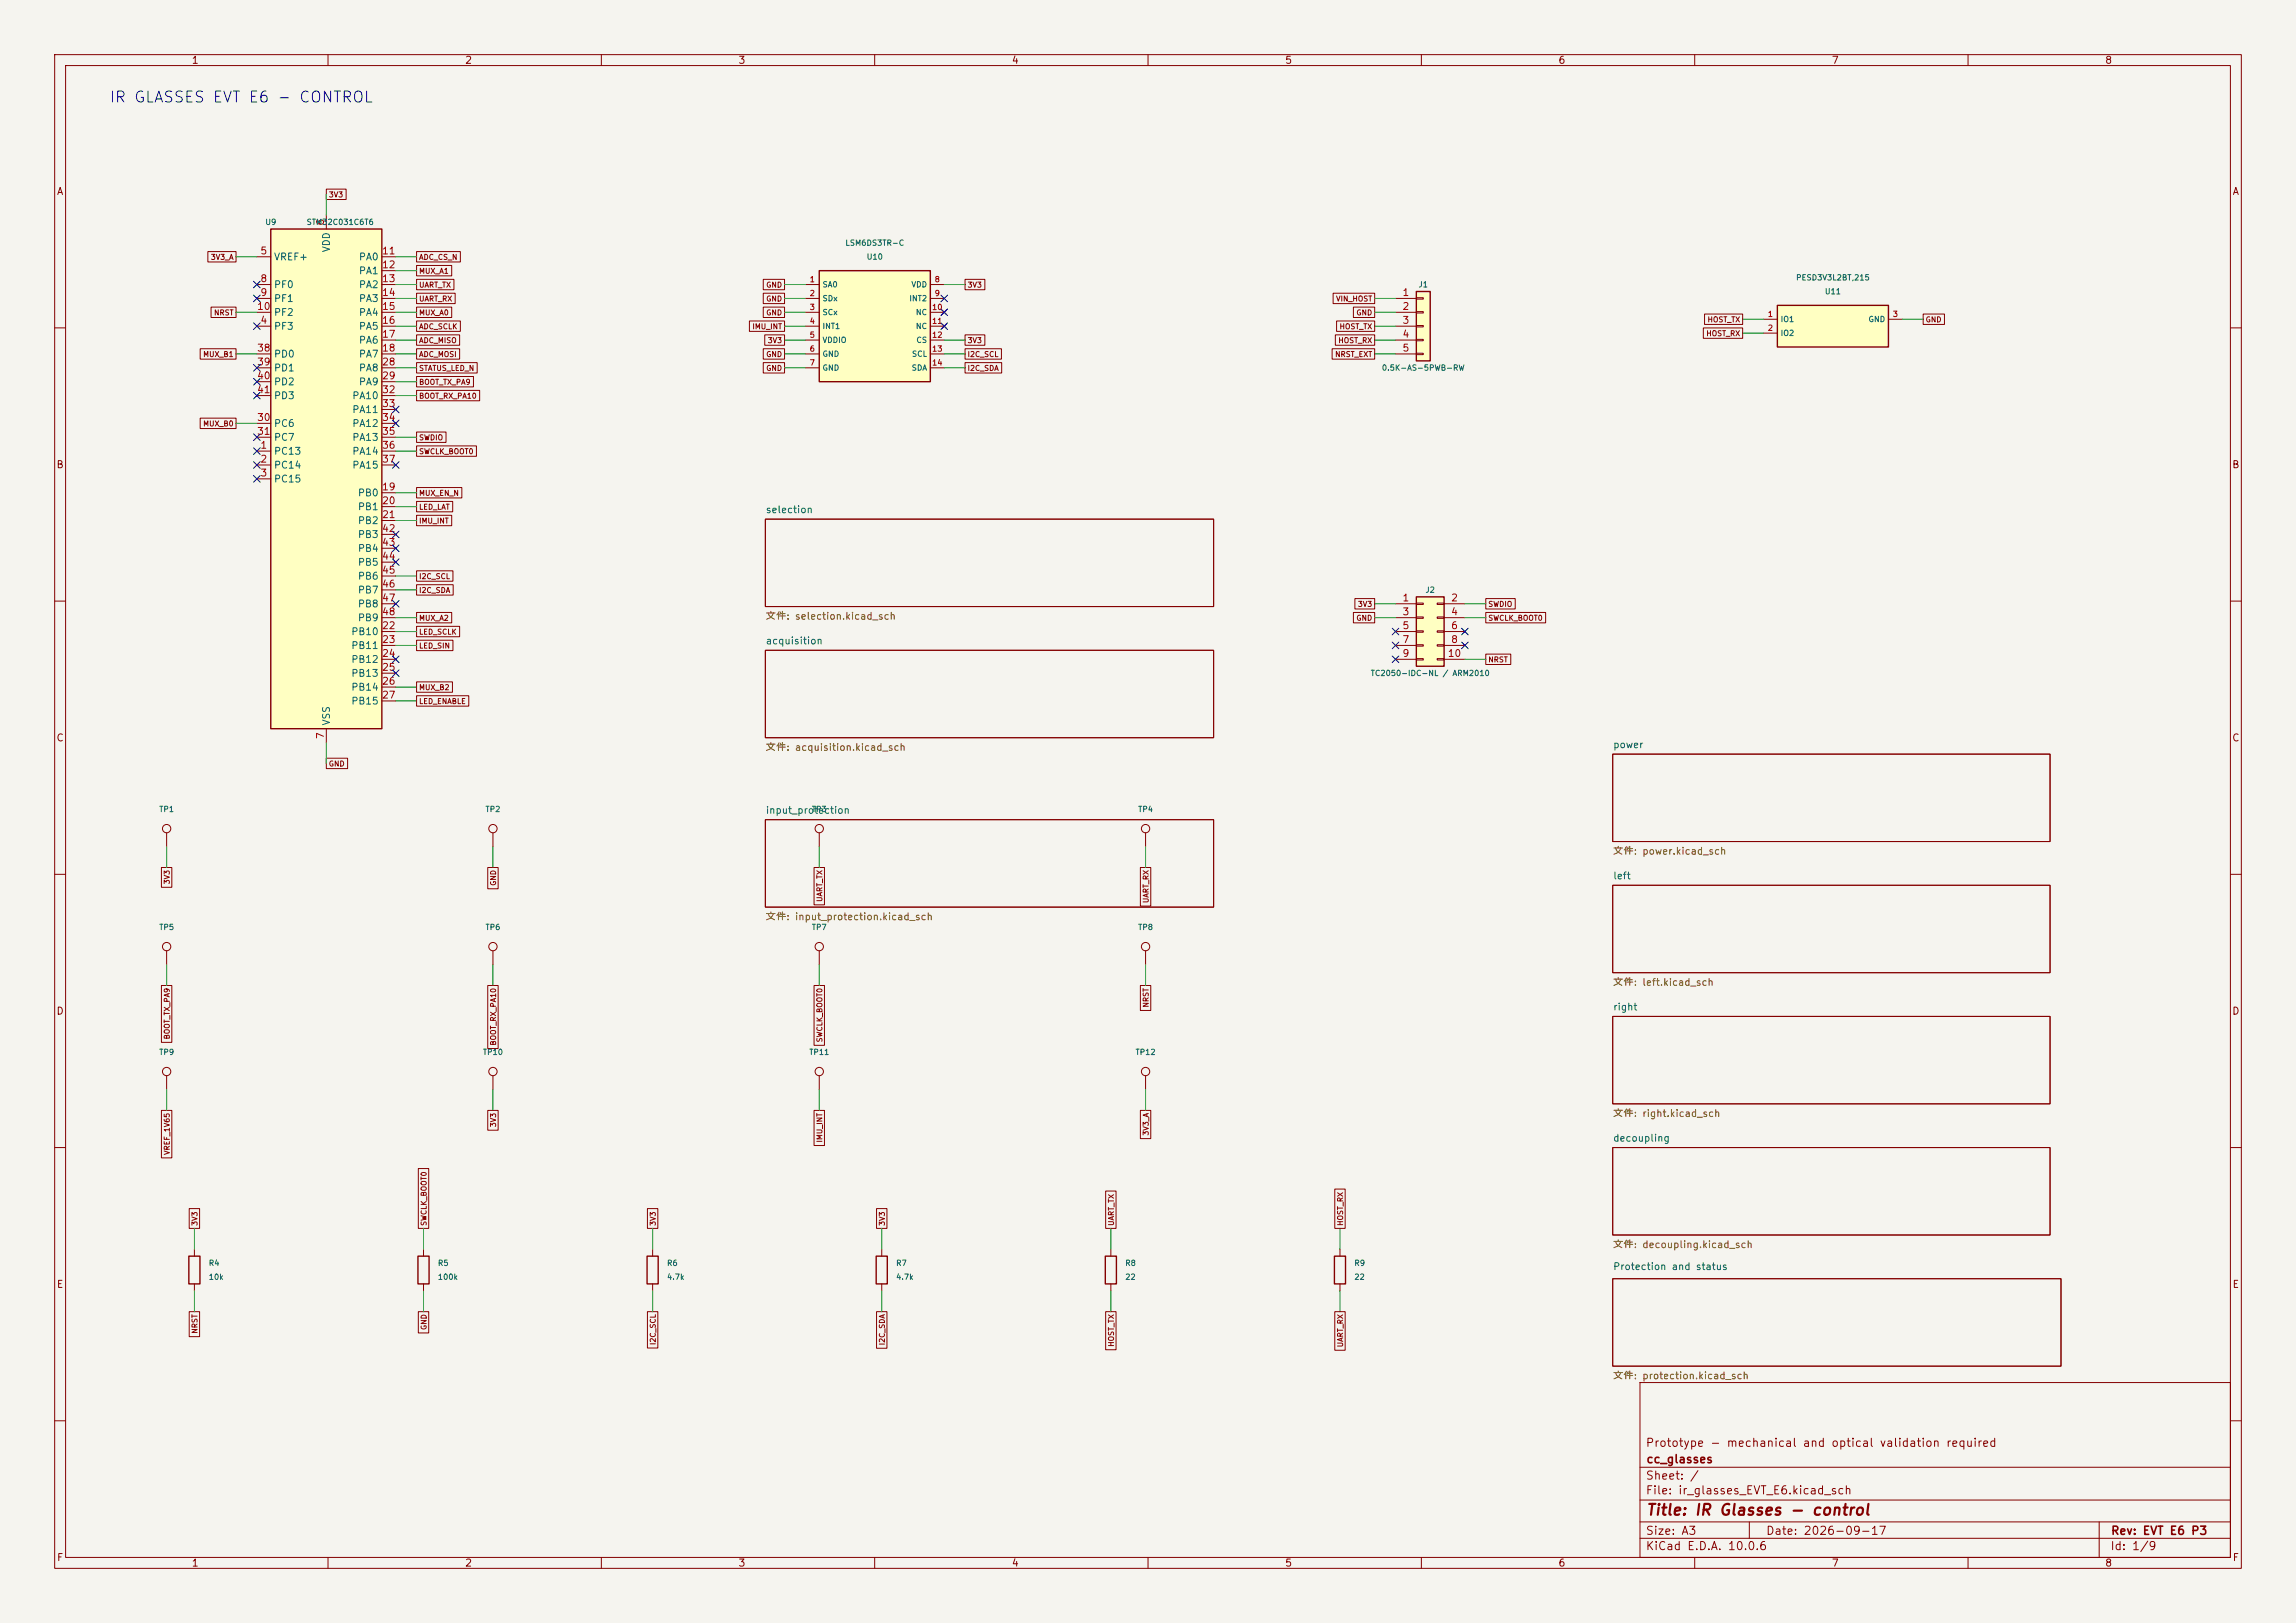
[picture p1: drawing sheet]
<svg xmlns="http://www.w3.org/2000/svg" width="420mm" height="297mm" viewBox="0 0 420 297" stroke-linecap="round" stroke-linejoin="round" font-family="sans-serif">
<defs><g id="words">
<text font-size="2" fill="#0000c2" x="19.9" y="19.3">IR GLASSES EVT E6 - CONTROL</text>
<text font-size="2" fill="#840000" x="301" y="277.8">Title: IR Glasses - control</text>
<g font-size="1.5" fill="#840000">
<text x="300.9" y="265.1">Prototype - mechanical and optical validation required</text>
<text x="301" y="268.1">cc_glasses</text>
<text x="300.9" y="273.8">File: ir_glasses_EVT_E6.kicad_sch</text>
<text x="300.9" y="271.1">Sheet: /</text>
<text x="300.9" y="281.2">Size: A3</text>
<text x="322.9" y="281.2">Date: 2026-09-17</text>
<text x="386" y="281.2">Rev: EVT E6 P3</text>
<text x="300.9" y="284">KiCad E.D.A. 10.0.6</text>
<text x="385.9" y="284">Id: 1/9</text>
</g>
<g font-size="1.3" fill="#840000">
<text x="35" y="12">1</text>
<text x="85" y="12">2</text>
<text x="135" y="12">3</text>
<text x="185" y="12">4</text>
<text x="235" y="12">5</text>
<text x="285" y="12">6</text>
<text x="335" y="12">7</text>
<text x="385" y="12">8</text>
<text x="10.3" y="36">A</text>
<text x="408.3" y="36">A</text>
<text x="10.2" y="86">B</text>
<text x="408.2" y="86">B</text>
<text x="10.2" y="136">C</text>
<text x="408.2" y="136">C</text>
<text x="10.2" y="186">D</text>
<text x="408.2" y="186">D</text>
<text x="10.3" y="236">E</text>
<text x="408.3" y="236">E</text>
<text x="10.3" y="286">F</text>
<text x="35" y="287">1</text>
<text x="85" y="287">2</text>
<text x="135" y="287">3</text>
<text x="185" y="287">4</text>
<text x="235" y="287">5</text>
<text x="285" y="287">6</text>
<text x="335" y="287">7</text>
<text x="385" y="287">8</text>
<text x="408.3" y="286">F</text>
</g>
<g font-size="1.3" fill="#a90000">
<text x="59.6" y="41.4" transform="rotate(-90 59.6 41.4)">6</text>
<text x="47.5" y="46.9">5</text>
<text x="69.8" y="46.9">11</text>
<text x="47.5" y="51.9">8</text>
<text x="69.8" y="49.4">12</text>
<text x="69.8" y="51.9">13</text>
<text x="46.9" y="57">10</text>
<text x="47.5" y="59.6">4</text>
<text x="47.5" y="54.5">9</text>
<text x="69.8" y="54.5">14</text>
<text x="69.8" y="57">15</text>
<text x="69.8" y="59.6">16</text>
<text x="256.4" y="54.5">1</text>
<text x="256.4" y="57">2</text>
<text x="256.4" y="59.6">3</text>
<text x="46.9" y="64.6">38</text>
<text x="69.8" y="62.1">17</text>
<text x="69.8" y="64.6">18</text>
<text x="256.4" y="62.1">4</text>
<text x="256.4" y="64.6">5</text>
<text x="46.9" y="67.2">39</text>
<text x="46.9" y="69.7">40</text>
<text x="69.8" y="67.2">28</text>
<text x="69.8" y="69.7">29</text>
<text x="46.9" y="77.3">30</text>
<text x="46.9" y="72.3">41</text>
<text x="69.8" y="72.3">32</text>
<text x="69.8" y="74.8">33</text>
<text x="69.8" y="77.3">34</text>
<text x="46.9" y="79.9">31</text>
<text x="47.5" y="82.4">1</text>
<text x="69.8" y="79.9">35</text>
<text x="69.8" y="82.4">36</text>
<text x="47.5" y="85">2</text>
<text x="47.5" y="87.5">3</text>
<text x="69.8" y="85">37</text>
<text x="69.8" y="90">19</text>
<text x="69.8" y="92.6">20</text>
<text x="69.8" y="95.1">21</text>
<text x="69.8" y="97.7">42</text>
<text x="69.8" y="100.2">43</text>
<text x="69.8" y="102.7">44</text>
<text x="69.8" y="105.3">45</text>
<text x="69.8" y="107.8">46</text>
<text x="69.8" y="110.4">47</text>
<text x="69.8" y="112.9">48</text>
<text x="256.4" y="110.4">1</text>
<text x="256.4" y="112.9">3</text>
<text x="265.3" y="110.4">2</text>
<text x="265.3" y="112.9">4</text>
<text x="69.8" y="115.4">22</text>
<text x="69.8" y="118">23</text>
<text x="256.4" y="115.4">5</text>
<text x="256.4" y="118">7</text>
<text x="265.3" y="115.4">6</text>
<text x="265.3" y="118">8</text>
<text x="69.8" y="120.5">24</text>
<text x="69.8" y="123.1">25</text>
<text x="69.8" y="125.6">26</text>
<text x="256.4" y="120.5">9</text>
<text x="264.7" y="120.5">10</text>
<text x="69.8" y="128.1">27</text>
<text x="59.6" y="135.4" transform="rotate(-90 59.6 135.4)">7</text>
</g>
<g font-size="1.3" fill="#006464">
<text x="50" y="48">VREF+</text>
<text x="60.7" y="46.3" transform="rotate(-90 60.7 46.3)">VDD</text>
<text x="65.5" y="48">PA0</text>
<text x="50" y="53">PF0</text>
<text x="65.5" y="50.5">PA1</text>
<text x="65.5" y="53">PA2</text>
<text x="50" y="55.6">PF1</text>
<text x="50" y="58.1">PF2</text>
<text x="65.5" y="55.6">PA3</text>
<text x="65.5" y="58.1">PA4</text>
<text x="50" y="60.7">PF3</text>
<text x="50" y="65.7">PD0</text>
<text x="65.5" y="60.7">PA5</text>
<text x="65.5" y="63.2">PA6</text>
<text x="65.5" y="65.7">PA7</text>
<text x="50" y="68.3">PD1</text>
<text x="50" y="70.8">PD2</text>
<text x="65.5" y="68.3">PA8</text>
<text x="65.5" y="70.8">PA9</text>
<text x="50" y="73.4">PD3</text>
<text x="64.3" y="73.4">PA10</text>
<text x="64.3" y="75.9">PA11</text>
<text x="50" y="83.5">PC13</text>
<text x="50" y="78.4">PC6</text>
<text x="50" y="81">PC7</text>
<text x="64.3" y="78.4">PA12</text>
<text x="64.3" y="81">PA13</text>
<text x="64.3" y="83.5">PA14</text>
<text x="50" y="86.1">PC14</text>
<text x="50" y="88.6">PC15</text>
<text x="64.3" y="86.1">PA15</text>
<text x="65.4" y="91.1">PB0</text>
<text x="65.4" y="93.7">PB1</text>
<text x="140" y="94.2">selection</text>
<text x="65.4" y="96.2">PB2</text>
<text x="65.4" y="98.8">PB3</text>
<text x="65.4" y="101.3">PB4</text>
<text x="65.4" y="103.8">PB5</text>
<text x="65.4" y="106.4">PB6</text>
<text x="65.4" y="108.9">PB7</text>
<text x="65.4" y="111.5">PB8</text>
<text x="65.4" y="114">PB9</text>
<text x="64.2" y="116.5">PB10</text>
<text x="64.2" y="119.1">PB11</text>
<text x="140" y="118.2">acquisition</text>
<text x="64.2" y="121.6">PB12</text>
<text x="64.2" y="124.2">PB13</text>
<text x="64.2" y="126.7">PB14</text>
<text x="64.2" y="129.2">PB15</text>
<text x="60.7" y="132.9" transform="rotate(-90 60.7 132.9)">VSS</text>
<text x="295" y="137.2">power</text>
<text x="140" y="149.2">input_protection</text>
<text x="295" y="161.2">left</text>
<text x="295" y="185.2">right</text>
<text x="295" y="209.2">decoupling</text>
<text x="295" y="232.7">Protection and status</text>
</g>
<g font-size="1.3" fill="#725600">
<text x="140" y="113.7">文件: selection.kicad_sch</text>
<text x="140" y="137.7">文件: acquisition.kicad_sch</text>
<text x="295" y="156.7">文件: power.kicad_sch</text>
<text x="140" y="168.7">文件: input_protection.kicad_sch</text>
<text x="295" y="180.7">文件: left.kicad_sch</text>
<text x="295" y="204.7">文件: right.kicad_sch</text>
<text x="295" y="228.7">文件: decoupling.kicad_sch</text>
<text x="295" y="252.7">文件: protection.kicad_sch</text>
</g>
<g font-size="1" fill="#006464">
<text x="48.4" y="41.4">U9</text>
<text x="56" y="41.4">STM32C031C6T6</text>
<text x="154.5" y="45.2">LSM6DS3TR-C</text>
<text x="158.4" y="47.7">U10</text>
<text x="150.4" y="52.8">SA0</text>
<text x="166.6" y="52.8">VDD</text>
<text x="259.4" y="52.8">J1</text>
<text x="328.4" y="51.6">PESD3V3L2BT,215</text>
<text x="150.4" y="55.4">SDx</text>
<text x="150.4" y="57.9">SCx</text>
<text x="166.2" y="55.4">INT2</text>
<text x="167.4" y="57.9">NC</text>
<text x="325.6" y="59.2">IO1</text>
<text x="333.7" y="54.1">U11</text>
<text x="341.7" y="59.2">GND</text>
<text x="150.4" y="60.4">INT1</text>
<text x="150.4" y="63">VDDIO</text>
<text x="150.4" y="65.5">GND</text>
<text x="166.7" y="65.5">SCL</text>
<text x="167.4" y="60.4">NC</text>
<text x="167.5" y="63">CS</text>
<text x="325.6" y="61.7">IO2</text>
<text x="150.4" y="68.1">GND</text>
<text x="166.7" y="68.1">SDA</text>
<text x="252.7" y="68.1">0.5K-AS-5PWB-RW</text>
<text x="260.7" y="108.7">J2</text>
<text x="250.6" y="123.9">TC2050-IDC-NL / ARM2010</text>
<text x="29" y="148.8">TP1</text>
<text x="88.7" y="148.8">TP2</text>
<text x="148.4" y="148.8">TP3</text>
<text x="208.1" y="148.8">TP4</text>
<text x="29" y="170.4">TP5</text>
<text x="88.7" y="170.4">TP6</text>
<text x="148.4" y="170.4">TP7</text>
<text x="208.1" y="170.4">TP8</text>
<text x="29" y="193.3">TP9</text>
<text x="88.2" y="193.3">TP10</text>
<text x="147.9" y="193.3">TP11</text>
<text x="207.6" y="193.3">TP12</text>
<text x="38.1" y="231.9">R4</text>
<text x="80" y="231.9">R5</text>
<text x="121.9" y="231.9">R6</text>
<text x="163.8" y="231.9">R7</text>
<text x="205.7" y="231.9">R8</text>
<text x="247.6" y="231.9">R9</text>
<text x="38.1" y="234.4">10k</text>
<text x="80" y="234.4">100k</text>
<text x="121.9" y="234.4">4.7k</text>
<text x="163.8" y="234.4">4.7k</text>
<text x="205.7" y="234.4">22</text>
<text x="247.6" y="234.4">22</text>
</g>
<g font-size="1" fill="#840000">
<text x="60.1" y="36.3">3V3</text>
<text x="38.5" y="47.8">3V3_A</text>
<text x="76.6" y="47.8">ADC_CS_N</text>
<text x="76.6" y="50.3">MUX_A1</text>
<text x="76.6" y="52.9">UART_TX</text>
<text x="140.1" y="52.9">GND</text>
<text x="176.9" y="52.9">3V3</text>
<text x="39.1" y="57.9">NRST</text>
<text x="76.6" y="57.9">MUX_A0</text>
<text x="76.6" y="55.4">UART_RX</text>
<text x="140.1" y="55.4">GND</text>
<text x="140.1" y="57.9">GND</text>
<text x="244.3" y="55.4">VIN_HOST</text>
<text x="248" y="57.9">GND</text>
<text x="312.2" y="59.2">HOST_TX</text>
<text x="352.2" y="59.2">GND</text>
<text x="37.1" y="65.6">MUX_B1</text>
<text x="76.6" y="60.5">ADC_SCLK</text>
<text x="76.6" y="63">ADC_MISO</text>
<text x="76.6" y="65.6">ADC_MOSI</text>
<text x="137.5" y="60.5">IMU_INT</text>
<text x="140.1" y="65.6">GND</text>
<text x="140.3" y="63">3V3</text>
<text x="176.9" y="63">3V3</text>
<text x="176.9" y="65.6">I2C_SCL</text>
<text x="244.1" y="65.6">NRST_EXT</text>
<text x="244.7" y="63">HOST_RX</text>
<text x="244.9" y="60.5">HOST_TX</text>
<text x="312" y="61.7">HOST_RX</text>
<text x="76.6" y="68.1">STATUS_LED_N</text>
<text x="76.6" y="70.6">BOOT_TX_PA9</text>
<text x="140.1" y="68.1">GND</text>
<text x="176.9" y="68.1">I2C_SDA</text>
<text x="76.6" y="73.2">BOOT_RX_PA10</text>
<text x="37.1" y="78.3">MUX_B0</text>
<text x="76.6" y="83.3">SWCLK_BOOT0</text>
<text x="76.6" y="80.8">SWDIO</text>
<text x="76.6" y="91">MUX_EN_N</text>
<text x="76.6" y="93.5">LED_LAT</text>
<text x="76.6" y="96">IMU_INT</text>
<text x="76.6" y="106.2">I2C_SCL</text>
<text x="76.6" y="113.8">MUX_A2</text>
<text x="76.6" y="108.7">I2C_SDA</text>
<text x="248" y="113.8">GND</text>
<text x="248.3" y="111.3">3V3</text>
<text x="272.1" y="113.8">SWCLK_BOOT0</text>
<text x="272.1" y="111.3">SWDIO</text>
<text x="76.6" y="116.4">LED_SCLK</text>
<text x="76.6" y="118.9">LED_SIN</text>
<text x="272.1" y="121.4">NRST</text>
<text x="76.6" y="126.5">MUX_B2</text>
<text x="76.6" y="129.1">LED_ENABLE</text>
<text x="60.1" y="140.5">GND</text>
<text x="31.3" y="161.9" transform="rotate(-90 31.3 161.9)">3V3</text>
<text x="91" y="162.2" transform="rotate(-90 91 162.2)">GND</text>
<text x="150.6" y="165.1" transform="rotate(-90 150.6 165.1)">UART_TX</text>
<text x="210.3" y="165.4" transform="rotate(-90 210.3 165.4)">UART_RX</text>
<text x="210.3" y="184.5" transform="rotate(-90 210.3 184.5)">NRST</text>
<text x="31.3" y="190.3" transform="rotate(-90 31.3 190.3)">BOOT_TX_PA9</text>
<text x="91" y="191.4" transform="rotate(-90 91 191.4)">BOOT_RX_PA10</text>
<text x="150.6" y="190.8" transform="rotate(-90 150.6 190.8)">SWCLK_BOOT0</text>
<text x="91" y="206.4" transform="rotate(-90 91 206.4)">3V3</text>
<text x="150.6" y="209.2" transform="rotate(-90 150.6 209.2)">IMU_INT</text>
<text x="210.3" y="207.9" transform="rotate(-90 210.3 207.9)">3V3_A</text>
<text x="31.3" y="211.4" transform="rotate(-90 31.3 211.4)">VREF_1V65</text>
<text x="36.3" y="224.4" transform="rotate(-90 36.3 224.4)">3V3</text>
<text x="78.3" y="224.4" transform="rotate(-90 78.3 224.4)">SWCLK_BOOT0</text>
<text x="120.2" y="224.4" transform="rotate(-90 120.2 224.4)">3V3</text>
<text x="162.1" y="224.4" transform="rotate(-90 162.1 224.4)">3V3</text>
<text x="204" y="224.4" transform="rotate(-90 204 224.4)">UART_TX</text>
<text x="245.9" y="224.4" transform="rotate(-90 245.9 224.4)">HOST_RX</text>
<text x="36.3" y="244.2" transform="rotate(-90 36.3 244.2)">NRST</text>
<text x="78.3" y="243.5" transform="rotate(-90 78.3 243.5)">GND</text>
<text x="120.2" y="246.2" transform="rotate(-90 120.2 246.2)">I2C_SCL</text>
<text x="162.1" y="246.3" transform="rotate(-90 162.1 246.3)">I2C_SDA</text>
<text x="204" y="246.6" transform="rotate(-90 204 246.6)">HOST_TX</text>
<text x="245.9" y="246.6" transform="rotate(-90 245.9 246.6)">UART_RX</text>
</g>
<g font-size="1" fill="#a90000">
<text x="148" y="51.9">1</text>
<text x="170.9" y="51.9">8</text>
<text x="148" y="54.4">2</text>
<text x="148" y="57">3</text>
<text x="148" y="59.5">4</text>
<text x="170.4" y="57">10</text>
<text x="170.4" y="59.5">11</text>
<text x="170.9" y="54.4">9</text>
<text x="323.3" y="58.2">1</text>
<text x="346.1" y="58.2">3</text>
<text x="148" y="62">5</text>
<text x="148" y="64.6">6</text>
<text x="170.4" y="62">12</text>
<text x="170.4" y="64.6">13</text>
<text x="323.3" y="60.8">2</text>
<text x="148" y="67.1">7</text>
<text x="170.4" y="67.1">14</text>
</g>
</g></defs>
<path d="M0 0h420v297h-420z" fill="#f5f4ef" stroke="#f5f4ef" stroke-width=".18"/>
<g fill="none" stroke="#840000" stroke-width=".18">
<path d="M10 10h400v277h-400zM12 12h396v273h-396zM60 10v2M110 10v2M160 10v2M210 10v2M260 10v2M310 10v2M360 10v2M10 60h2M408 60h2M140 95h82v16h-82z"/>
<path d="M10 110h2M140 119h82v16h-82zM408 110h2M295 138h80v16h-80zM10 160h2M140 150h82v16h-82zM408 160h2M295 162h80v16h-80zM295 186h80v16h-80zM10 210h2M295 210h80v16h-80zM408 210h2"/>
<path d="M161.3 228.6v1.3M161.3 234.9v1.3M295 234h82v16h-82zM300 253h108v32h-108zM10 260h2M300 278.5h108M300 274.5h108M300 268.5h108M320 278.5v3M384 278.5v6.5M408 260h2M60 285v2"/>
<path d="M110 285v2M160 285v2M210 285v2M260 285v2M300 281.5h108M310 285v2M360 285v2"/>
</g>
<path d="M160.3 229.9h2v5h-2z" fill="none" stroke="#840000" stroke-width=".25"/>
<path d="M49.5 41.9h20.3v91.5h-20.3z" fill="#ffffc2"/>
<path d="M49.5 41.9h20.3v91.5h-20.3z" fill="none" stroke="#840000" stroke-width=".25"/>
<g fill="none" stroke="#840000" stroke-width=".18">
<path d="M59.7 39.4v2.5M47 59.7h2.5M47 47h2.5M47 52.1h2.5M47 54.6h2.5M47 57.2h2.5M69.8 59.7h2.6M69.8 47h2.6M69.8 52.1h2.6M69.8 54.6h2.6M69.8 57.2h2.6M69.8 49.5h2.6"/>
<path d="M47 64.8h2.5M47 67.3h2.5M47 69.9h2.5M47 77.5h2.5M47 72.4h2.5M69.8 62.2h2.6M69.8 64.8h2.6M69.8 67.3h2.6M69.8 69.9h2.6M69.8 77.5h2.6M69.8 72.4h2.6M69.8 74.9h2.6"/>
<path d="M47 82.6h2.5M47 85.1h2.5M47 87.6h2.5M47 80h2.5M69.8 82.6h2.6M69.8 85.1h2.6M69.8 90.2h2.6M69.8 92.7h2.6M69.8 95.3h2.6M69.8 80h2.6M69.8 97.8h2.6M69.8 115.6h2.6"/>
<path d="M69.8 118.1h2.6M69.8 100.3h2.6M69.8 102.9h2.6M69.8 105.4h2.6M69.8 108h2.6M69.8 110.5h2.6M69.8 113h2.6M59.7 133.4v2.5M69.8 120.7h2.6M69.8 123.2h2.6M69.8 125.7h2.6M69.8 128.3h2.6"/>
<path d="M90.2 174v2.5M90.2 196.9v2.5"/>
<circle cx="90.2" cy="173.2" r=".76"/>
<circle cx="90.2" cy="196.1" r=".76"/>
</g>
<path d="M259.1 53.3h2.5v12.7h-2.5z" fill="#ffffc2"/>
<path d="M259.1 53.3h2.5v12.7h-2.5z" fill="none" stroke="#840000" stroke-width=".25"/>
<path d="M255.3 54.6h3.8M255.3 57.2h3.8M255.3 59.7h3.8M259.1 54.5h1.2v.2h-1.2zM259.1 57h1.2v.3h-1.2zM259.1 59.6h1.2v.2h-1.2zM255.3 62.2h3.8M255.3 64.8h3.8M259.1 62.1h1.2v.3h-1.2zM259.1 64.6h1.2v.3h-1.2z" fill="none" stroke="#840000" stroke-width=".18"/>
<path d="M325.1 55.9h20.3v7.6h-20.3z" fill="#ffffc2"/>
<path d="M325.1 55.9h20.3v7.6h-20.3z" fill="none" stroke="#840000" stroke-width=".25"/>
<g fill="none" stroke="#840000" stroke-width=".18">
<path d="M322.6 58.4h2.5M345.4 58.4h2.6M322.6 61h2.5M90.2 152.4v2.5M30.5 174v2.5M30.5 196.9v2.5"/>
<circle cx="90.2" cy="151.6" r=".76"/>
<circle cx="30.5" cy="173.2" r=".76"/>
<circle cx="30.5" cy="196.1" r=".76"/>
</g>
<path d="M259.1 109.2h5.1v12.7h-5.1z" fill="#ffffc2"/>
<path d="M259.1 109.2h5.1v12.7h-5.1zM34.5 229.9h2.1v5h-2.1zM76.5 229.9h2v5h-2zM118.4 229.9h2v5h-2z" fill="none" stroke="#840000" stroke-width=".25"/>
<g fill="none" stroke="#840000" stroke-width=".18">
<path d="M255.3 110.5h3.8M255.3 113h3.8M255.3 115.6h3.8M255.3 118.1h3.8M259.1 110.4h1.2v.2h-1.2zM259.1 112.9h1.2v.3h-1.2zM259.1 115.4h1.2v.3h-1.2zM259.1 118h1.2v.2h-1.2zM262.9 110.4h1.3v.2h-1.3zM262.9 112.9h1.3v.3h-1.3zM262.9 115.4h1.3v.3h-1.3zM262.9 118h1.3v.2h-1.3z"/>
<path d="M264.2 110.5h3.8M264.2 113h3.8M264.2 115.6h3.8M264.2 118.1h3.8M255.3 120.7h3.8M259.1 120.5h1.2v.3h-1.2zM262.9 120.5h1.3v.3h-1.3zM264.2 120.7h3.8M149.9 152.4v2.5M149.9 174v2.5M149.9 196.9v2.5M35.6 228.6v1.3"/>
<path d="M35.6 234.9v1.3M77.5 228.6v1.3M77.5 234.9v1.3M119.4 228.6v1.3M119.4 234.9v1.3"/>
<circle cx="149.9" cy="151.6" r=".76"/>
<circle cx="149.9" cy="173.2" r=".76"/>
<circle cx="149.9" cy="196.1" r=".76"/>
</g>
<path d="M149.9 49.5h20.3v20.4h-20.3z" fill="#ffffc2"/>
<path d="M149.9 49.5h20.3v20.4h-20.3zM202.2 229.9h2v5h-2zM244.1 229.9h2v5h-2z" fill="none" stroke="#840000" stroke-width=".25"/>
<g fill="none" stroke="#840000" stroke-width=".18">
<path d="M59.7 34.6h3.6v1.9h-3.6zM38 46h5.2v1.9h-5.2zM38.6 56.2h4.6v1.9h-4.6zM76.2 56.2h6.4v1.9h-6.4zM76.2 48.6h6.4v1.9h-6.4zM76.2 46h8v1.9h-8zM76.2 53.7h7.1v1.9h-7.1zM76.2 51.1h6.8v1.9h-6.8zM76.2 58.7h8v1.9h-8zM137.1 58.7h6.4v1.9h-6.4zM139.6 53.7h3.9v1.9h-3.9zM139.6 51.1h3.9v1.9h-3.9z"/>
<path d="M139.6 56.2h3.9v1.9h-3.9zM147.3 52.1h2.6M147.3 54.6h2.6M147.3 57.2h2.6M147.3 59.7h2.6M170.2 52.1h2.5M170.2 54.6h2.5M170.2 57.2h2.5M170.2 59.7h2.5M172.3 56.8l.8 .7M172.3 59.3l.8 .8M173.1 56.8l-.8 .7"/>
<path d="M173.1 59.3l-.8 .8M176.5 51.1h3.7v1.9h-3.7zM243.9 53.7h7.6v1.9h-7.6zM244.5 58.7h7v1.9h-7zM247.6 56.2h3.9v1.9h-3.9zM311.8 57.5h7v1.9h-7zM351.8 57.5h3.9v1.9h-3.9zM36.6 63.8h6.6v1.9h-6.6zM36.6 76.5h6.6v1.9h-6.6zM76.2 66.4h11.1v1.9h-11.1zM76.2 79.1h5.4v1.9h-5.4zM76.2 61.3h7.9v1.9h-7.9z"/>
<path d="M76.2 71.4h11.5v1.9h-11.5zM76.2 63.8h7.9v1.9h-7.9zM76.2 68.9h10.4v1.9h-10.4zM139.6 63.8h3.9v1.9h-3.9zM139.6 66.4h3.9v1.9h-3.9zM139.9 61.3h3.6v1.9h-3.6zM147.3 62.2h2.6M147.3 64.8h2.6M147.3 67.3h2.6M170.2 62.2h2.5M170.2 64.8h2.5M170.2 67.3h2.5"/>
<path d="M176.5 61.3h3.7v1.9h-3.7zM176.5 63.8h6.7v1.9h-6.7zM176.5 66.4h6.7v1.9h-6.7zM243.7 63.8h7.8v1.9h-7.8zM244.3 61.3h7.2v1.9h-7.2zM311.6 60h7.2v1.9h-7.2zM76.2 81.6h11v1.9h-11zM76.2 89.2h8.3v1.9h-8.3zM76.2 94.3h6.4v1.9h-6.4zM76.2 91.8h6.6v1.9h-6.6zM76.2 112.1h6.4v1.9h-6.4zM76.2 107h6.7v1.9h-6.7z"/>
<path d="M76.2 104.5h6.7v1.9h-6.7zM76.2 114.6h7.9v1.9h-7.9zM76.2 117.2h6.7v1.9h-6.7zM247.6 112.1h3.9v1.9h-3.9zM247.8 109.5h3.7v1.9h-3.7zM271.8 119.7h4.6v1.9h-4.6zM271.8 112.1h10.9v1.9h-10.9zM271.8 109.5h5.4v1.9h-5.4zM59.7 138.7h3.9v2h-3.9zM76.2 124.8h6.6v1.9h-6.6zM76.2 127.3h9.5v1.9h-9.5zM29.5 158.8h1.9v3.6h-1.9z"/>
<path d="M30.5 152.4v2.5M89.2 158.8h1.9v3.8h-1.9zM148.9 158.8h1.9v6.8h-1.9zM208.6 158.8h1.9v7h-1.9zM209.5 152.4v2.5M209.5 174v2.5M29.5 180.3h1.9v10.4h-1.9zM89.2 180.3h1.9v11.6h-1.9zM148.9 180.3h1.9v11h-1.9zM208.6 180.3h1.9v4.6h-1.9zM209.5 196.9v2.5M29.5 203.2h1.9v8.7h-1.9z"/>
<path d="M76.5 213.8h1.9v11h-1.9zM89.2 203.2h1.9v3.6h-1.9zM148.9 203.2h1.9v6.4h-1.9zM202.2 218h2v6.8h-2zM208.6 203.2h1.9v5.2h-1.9zM244.2 217.6h1.9v7.2h-1.9zM34.6 221.2h1.9v3.6h-1.9zM118.4 221.2h1.9v3.6h-1.9zM160.3 221.2h1.9v3.6h-1.9zM203.2 228.6v1.3M203.2 234.9v1.3M245.1 228.6v1.3"/>
<path d="M245.1 234.9v1.3M34.6 240h1.9v4.6h-1.9zM76.5 240h1.9v3.9h-1.9zM118.4 240h1.9v6.7h-1.9zM160.3 240h1.9v6.7h-1.9zM202.2 240h2v7h-2zM244.2 240h1.9v7.1h-1.9z"/>
<circle cx="30.5" cy="151.6" r=".76"/>
<circle cx="209.5" cy="151.6" r=".76"/>
<circle cx="209.5" cy="173.2" r=".76"/>
<circle cx="209.5" cy="196.1" r=".76"/>
</g>
<g fill="none" stroke="#009600" stroke-width=".18">
<path d="M59.7 35.6v3.8M43.2 57.2h3.8M43.2 47h3.8M72.4 52.1h3.8M72.4 57.2h3.8M72.4 54.6h3.8M72.4 47h3.8M72.4 49.5h3.8M72.4 59.7h3.8M143.5 52.1h3.8M143.5 57.2h3.8M143.5 54.6h3.8"/>
<path d="M143.5 59.7h3.8M172.7 52.1h3.8M251.5 57.2h3.8M251.5 54.6h3.8M251.5 59.7h3.8M318.8 58.4h3.8M348 58.4h3.8M43.2 64.8h3.8M43.2 77.5h3.8M72.4 67.3h3.8M72.4 64.8h3.8M72.4 62.2h3.8"/>
<path d="M72.4 69.9h3.8M72.4 72.4h3.8M143.5 67.3h3.8M143.5 64.8h3.8M143.5 62.2h3.8M172.7 67.3h3.8M172.7 64.8h3.8M172.7 62.2h3.8M251.5 64.8h3.8M251.5 62.2h3.8M318.8 61h3.8M72.4 92.7h3.8"/>
<path d="M72.4 95.3h3.8M72.4 90.2h3.8M72.4 80h3.8M72.4 82.6h3.8M72.4 113h3.8M72.4 118.1h3.8M72.4 115.6h3.8M72.4 105.4h3.8M72.4 108h3.8M251.5 113h3.8M251.5 110.5h3.8M268 113h3.8"/>
<path d="M268 110.5h3.8M59.7 135.9v3.8M72.4 128.3h3.8M72.4 125.7h3.8M268 120.7h3.8M30.5 154.9v3.9M90.2 154.9v3.9M149.9 154.9v3.9M209.5 154.9v3.9M30.5 176.5v3.8M90.2 176.5v3.8M149.9 176.5v3.8"/>
<path d="M209.5 176.5v3.8M30.5 199.4v3.8M90.2 199.4v3.8M149.9 199.4v3.8M209.5 199.4v3.8M35.6 224.8v3.8M35.6 236.2v3.8M77.5 224.8v3.8M77.5 236.2v3.8M119.4 224.8v3.8M119.4 236.2v3.8M161.3 224.8v3.8"/>
<path d="M161.3 236.2v3.8M203.2 224.8v3.8M203.2 236.2v3.8M245.1 224.8v3.8M245.1 236.2v3.8"/>
</g>
<g fill="none" stroke="#000084" stroke-width=".18">
<path d="M46.4 54l1.2 1.2M46.4 51.5l1.2 1.2M46.4 59.1l1.2 1.2M47.6 54l-1.2 1.2M47.6 51.5l-1.2 1.2M47.6 59.1l-1.2 1.2M172.1 59.1l1.2 1.2M172.1 56.5l1.2 1.3M172.1 54l1.2 1.2M173.3 59.1l-1.2 1.2M173.3 56.5l-1.2 1.3M173.3 54l-1.2 1.2"/>
<path d="M46.4 71.8l1.2 1.2M46.4 69.2l1.2 1.3M46.4 66.7l1.2 1.2M46.4 79.4l1.2 1.2M47.6 71.8l-1.2 1.2M47.6 69.2l-1.2 1.3M47.6 66.7l-1.2 1.2M47.6 79.4l-1.2 1.2M71.8 76.9l1.2 1.2M71.8 74.3l1.2 1.2M73 76.9l-1.2 1.2M73 74.3l-1.2 1.2"/>
<path d="M46.4 84.5l1.2 1.2M46.4 81.9l1.2 1.3M46.4 87l1.2 1.2M47.6 84.5l-1.2 1.2M47.6 81.9l-1.2 1.3M47.6 87l-1.2 1.2M71.8 97.2l1.2 1.2M71.8 99.7l1.2 1.2M71.8 84.5l1.2 1.2M73 97.2l-1.2 1.2M73 99.7l-1.2 1.2M73 84.5l-1.2 1.2"/>
<path d="M71.8 109.9l1.2 1.2M71.8 102.3l1.2 1.2M73 109.9l-1.2 1.2M73 102.3l-1.2 1.2M254.7 115l1.2 1.2M254.7 117.5l1.2 1.2M255.9 115l-1.2 1.2M255.9 117.5l-1.2 1.2M267.4 115l1.2 1.2M267.4 117.5l1.2 1.2M268.6 115l-1.2 1.2M268.6 117.5l-1.2 1.2"/>
<path d="M71.8 122.6l1.2 1.2M71.8 120l1.2 1.3M73 122.6l-1.2 1.2M73 120l-1.2 1.3M254.7 120l1.2 1.3M255.9 120l-1.2 1.3"/>
</g>
<use href="#words"/>
</svg>
